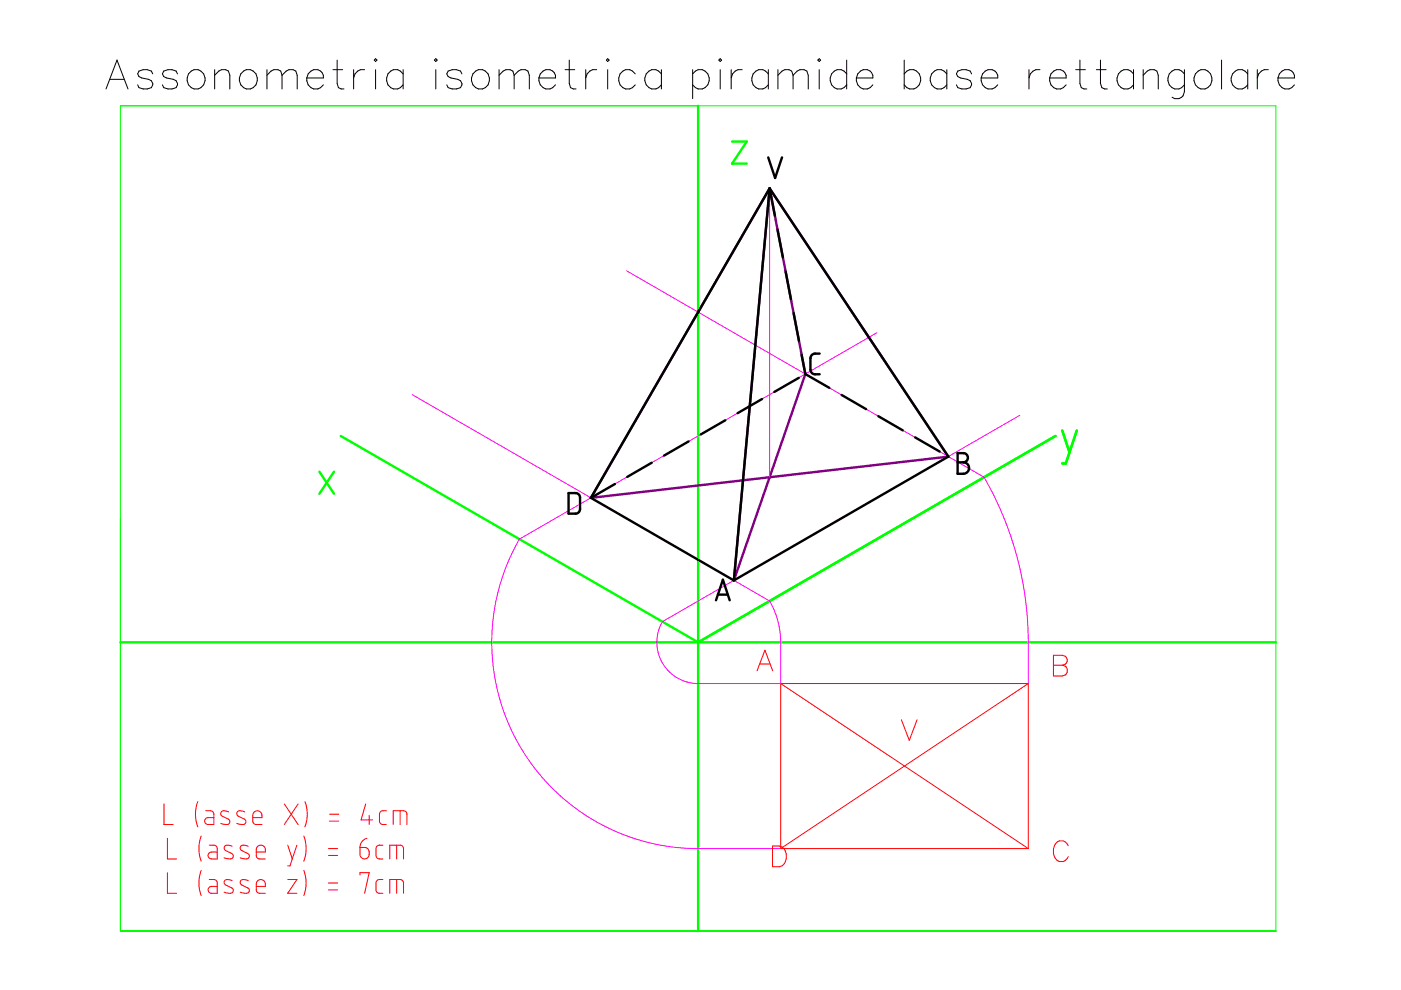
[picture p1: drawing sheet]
<svg xmlns="http://www.w3.org/2000/svg" width="297mm" height="210mm" viewBox="0 0 297 210" stroke-linecap="round" stroke-linejoin="round" font-family="sans-serif">
<path d="M25.5 22.4h245v175h-245z" fill="none" stroke="#0f0" stroke-width=".21"/>
<path d="M148 22.4v175M155.2 30h3.1l-3.1 4.7h3.1M72.2 92.4l75.8 43.8 75.8-43.8M225.2 91.3l1.6 4.6M228.3 91.3l-2.3 7h-.8M67.7 100l3.1 4.7M70.8 100l-3.1 4.7M25.5 136.2h245" fill="none" stroke="#0f0" stroke-width=".51"/>
<g fill="none" stroke="#f00" stroke-width=".21">
<path d="M223.4 138.9h1.8l.6 .2a1.01 1.01 0 0 1 0 1.7l-.6 .2a1.14 1.14 0 0 1 1.1 1.2 1.14 1.14 0 0 1-1.1 1.1h-1.8zM160.5 142.2l1.7-4.3 1.6 4.3M161.1 140.8h2.1M165.5 144.9h52.5M165.5 144.9v35M165.5 144.9l52.5 35M191.1 152.6l1.7 4.4 1.6-4.4M218 144.9v35M218 144.9l-52.5 35M223.4 141h1.8M34.8 170.5v4.3h1.9M35.5 177.7v4.4h1.9"/>
<path d="M41.9 170l-.5 2.3 .1 1.4 .4 1.6M42.7 177.2l-.5 2.2v1.6l.5 1.6M43.6 171.9l1.3 .1 .4 .6v2.2h-1.3l-.4-.2-.2-.4 .2-.7 .5-.1h1.2M44.4 179.2h1.2l.5 .6v2.3h-1.3l-.4-.1-.3-.7 .3-.5 1.7-.1M48.5 172.1l-1.3-.2-.3 .3-.1 .5 .2 .3 1.6 .8 .1 .4-.1 .4-.3 .2-1.5-.2M49.2 179.4l-1.2-.2-.3 .2-.2 .5 .3 .4 1.5 .8 .2 .3-.2 .5-.6 .2-1.2-.2M51.9 172.1l-1.3-.2-.3 .2-.1 .5 .2 .4 1.6 .8 .1 .3-.1 .5-.3 .2h-.5l-1-.2M52.6 179.4l-1.2-.2-.3 .2-.2 .5 .3 .4 1.5 .8 .2 .3-.2 .5-.6 .2-1.2-.2M53.6 173.4h1.9v-.7l-.3-.6-.8-.2-.7 .4-.1 .5v1.4l.2 .4 .3 .2h1.4M60.3 170.5l2.9 4.3M61 179.2l1 2.9M62.9 179.2l-1.4 4.4h-.5"/>
<path d="M63.2 170.5l-2.9 4.3M64.4 177.2l.5 2.3-.1 1.6-.4 1.5M64.7 170l.3 1.1 .2 1.4-.2 1.5-.3 1.3M69.6 179.9h2M69.9 174.1h1.9M69.9 172.6h1.9M76.3 179.7h1.3l.5 .4 .2 .5v.7l-.6 .7-.6 .1-.6-.4-.2-.4zM77.5 170.5l-.9 3.3h2.4M77.8 177.7l-.5 .2-.6 .6-.4 1.2M78.3 172.9v1.9M81.2 179.2l-1.1 .1-.4 .6v1.5l.2 .4 .4 .3h.9M81.9 171.9h-1l-.4 .6v2l.5 .3h.9"/>
<path d="M83.4 174.8v-2.9h2.2l.5 .3 .2 .3v2.3M84.1 179.2v2.9M84.8 171.9v2.9M163.8 179.4h1.4a2.38 2.38 0 0 1 1.1 3.7l-.4 .5-.7 .2h-1.4zM165.5 179.9h52.5M226.5 179.3a1.52 1.52 0 0 0-1.5-1.1 1.52 1.52 0 0 0-1.4 1.1 2.48 2.48 0 0 0 1 3.4 1.58 1.58 0 0 0 1.9-1.1M35.5 185v4.4h1.9M42.7 184.5l-.5 2.2v1.6l.5 1.6M44.4 186.5h1.1l.5 .4 .1 2.5h-1.4l-.4-.2-.2-.6 .3-.5 .4-.2h1.3M49.2 186.7l-1.2-.2-.4 .2-.1 .5 .4 .4 1.4 .8 .2 .3-.2 .5-.7 .2-1.1-.2M52.6 186.7l-1.2-.2-.3 .2-.2 .5 .3 .4 1.5 .7 .2 .4-.2 .5-.4 .2-1.4-.2M54.3 180.7h2l-.1-.9-.3-.4-.7-.2-.7 .3-.2 .5v1.5l.5 .6h1.5"/>
<path d="M54.3 187.9h2v-.6l-.3-.6-.8-.2-.7 .4-.2 .4v1.5l.2 .4 .3 .2h1.5M61 186.5h1.9l-1.9 2.9h1.9M64.4 184.5l.5 2.3-.1 1.6-.4 1.5M69.6 181.4h2M69.6 188.7h2M69.6 187.2h2M76.3 185.5v-.5h2l-1 4.4M81.2 186.5l-1.1 .1-.3 .2-.1 .4v1.5l.2 .4 .4 .3h.9M82.6 182.1v-2.9h2.4l.3 .2 .3 .4v2.3M82.6 189.4v-2.9h2.3l.4 .1 .3 .5v2.3M84.1 186.5v2.9"/>
</g>
<g fill="none" stroke="#000" stroke-width=".21">
<path d="M22.5 18.9l2.3-6.2 2.3 6.2M23.3 16.8h3M32.4 15.7l-.3-.6-.9-.3h-.8l-.9 .3-.3 .6 .3 .5 2.6 .9 .3 .9-.3 .6-.9 .3h-.8l-.9-.3-.3-.6M37.6 15.7l-.3-.6-.8-.3h-.9l-.9 .3-.3 .6 .3 .5 2.6 .9 .3 .9-.3 .6-.8 .3h-.9l-.9-.3-.3-.6M40 15.7a1.99 1.99 0 0 1 2.8-.5 1.99 1.99 0 0 1 .4 2.8 1.92 1.92 0 0 1-2.4 .8 1.92 1.92 0 0 1-1.1-2.3zM45.5 16l.9-.9 .6-.3h.8l.6 .3 .3 .9v2.9M45.5 14.8v4.1M51.1 15.7a1.91 1.91 0 0 1 2.3-.8 1.91 1.91 0 0 1 1.1 2.2 1.92 1.92 0 0 1-2.2 1.8 1.92 1.92 0 0 1-1.5-2.4zM56.6 16l.9-.9 .6-.3h.8l.6 .3 .3 .9M56.6 14.8v4.1M59.8 16l.9-.9 .6-.3h.8l.6 .3 .3 .9v2.9M59.8 16v2.9"/>
<path d="M65 16.5a1.94 1.94 0 0 0 1.2 2.2 1.94 1.94 0 0 0 2.4-.7M65.3 15.7a1.69 1.69 0 0 1 2-.9 1.69 1.69 0 0 1 1.3 1.7h-3.6zM70.6 14.8h2M71.5 12.7v5l.3 .9 .5 .3h.6M75 14.8v4.1M77.3 14.8a1.97 1.97 0 0 0-2.3 1.7M79.6 12.4l.3 .3-.3 .3-.2-.3zM79.6 14.8v4.1M85.5 15.7a1.91 1.91 0 0 0-2.4-.8 1.91 1.91 0 0 0-1.1 2.2 1.88 1.88 0 0 0 1.4 1.8 1.88 1.88 0 0 0 2.1-.9M85.5 14.8v4.1M92.1 12.7l.3-.3 .3 .3-.3 .3zM92.4 14.8v4.1"/>
<path d="M97.9 15.7l-.3-.6-.8-.3h-.9l-.9 .3-.3 .6 .3 .5 .6 .3 1.5 .3 .5 .3 .3 .6-.3 .9-.8 .3h-.9l-.9-.3-.3-.6M100.3 15.7a1.91 1.91 0 0 1 2.3-.8 1.91 1.91 0 0 1 1.2 2.2 1.92 1.92 0 0 1-2.3 1.8 1.92 1.92 0 0 1-1.5-2.4zM105.8 16l.9-.9 .6-.3h.8l.6 .3 .3 .9M105.8 14.8v4.1M109 16l.9-.9 .6-.3h.9l.5 .3 .3 .9v2.9M109 16v2.9M114.3 16.5a1.94 1.94 0 0 0 1.1 2.2 1.94 1.94 0 0 0 2.4-.7M114.6 15.7a1.69 1.69 0 0 1 1.9-.9 1.69 1.69 0 0 1 1.3 1.7h-3.5zM119.8 14.8h2.1M120.7 12.7v5l.3 .9 .6 .3h.5M124.2 14.8v4.1M126.5 14.8a1.97 1.97 0 0 0-2.3 1.7"/>
<path d="M128.8 12.4l.3 .3-.3 .3-.2-.3zM128.8 14.8v4.1M134.7 15.7a1.91 1.91 0 0 0-2.4-.8 1.91 1.91 0 0 0-1.1 2.2 1.88 1.88 0 0 0 1.4 1.8 1.88 1.88 0 0 0 2.1-.9M140.2 15.7a1.99 1.99 0 0 0-2.8-.5 1.99 1.99 0 0 0-.4 2.8 1.86 1.86 0 0 0 3.2 0M140.2 14.8v4.1M146.9 15.7a1.99 1.99 0 0 1 2.8-.5 1.99 1.99 0 0 1 .4 2.8 1.86 1.86 0 0 1-3.2 0M146.9 14.8v6.1M152.7 12.4l.3 .3-.3 .3-.3-.3zM152.7 14.8v4.1M155 14.8v4.1M157.4 14.8a1.97 1.97 0 0 0-2.4 1.7M162.9 15.7a1.91 1.91 0 0 0-2.4-.8 1.91 1.91 0 0 0-1.1 2.2 1.88 1.88 0 0 0 1.4 1.8 1.88 1.88 0 0 0 2.1-.9"/>
<path d="M162.9 14.8v4.1M164.9 16l.9-.9 .6-.3h.9l.6 .3 .2 .9M164.9 14.8v4.1M168.1 16l.9-.9 .6-.3h.9l.6 .3 .3 .9v2.9M168.1 16v2.9M173.7 12.4l.3 .3-.3 .3-.3-.3zM173.7 14.8v4.1M179.5 15.7a1.98 1.98 0 0 0-2.8-.5 1.98 1.98 0 0 0-.4 2.8 1.85 1.85 0 0 0 3.2 0M179.5 12.7v6.2M181.6 16.5a1.92 1.92 0 0 0 1.1 2.2 1.92 1.92 0 0 0 2.4-.7M182.4 15.1a1.61 1.61 0 0 1 1.8-.2 1.61 1.61 0 0 1 .9 1.6h-3.5l.3-.8zM191.7 15.7a1.98 1.98 0 0 1 2.8-.5 1.98 1.98 0 0 1 .4 2.8 1.85 1.85 0 0 1-3.2 0"/>
<path d="M191.7 12.7v6.2M200.7 15.7a1.99 1.99 0 0 0-2.8-.5 1.99 1.99 0 0 0-.4 2.8 1.86 1.86 0 0 0 3.2 0M200.7 14.8v4.1M206 15.7l-.3-.6-.9-.3h-.9l-.8 .3-.3 .6 .3 .5 .5 .3 1.5 .3 .6 .3 .3 .6-.3 .9-.9 .3h-.9l-.8-.3-.3-.6M208 16.5a1.93 1.93 0 0 0 1.2 2.2 1.93 1.93 0 0 0 2.3-.7M208.9 15.1a1.63 1.63 0 0 1 1.8-.2 1.63 1.63 0 0 1 .8 1.6h-3.5l.3-.8zM218.2 14.8v4.1M220.5 14.8a1.97 1.97 0 0 0-2.3 1.7M222.5 16.5a1.92 1.92 0 0 0 1.2 2.2 1.92 1.92 0 0 0 2.3-.7M222.8 15.7a1.69 1.69 0 0 1 2-.9 1.69 1.69 0 0 1 1.2 1.7h-3.5zM228.1 14.8h2M229 12.7v5l.3 .9 .5 .3h.6"/>
<path d="M232.5 14.8h2M233.3 12.7v5l.3 .9 .6 .3h.6M240.3 15.7a1.98 1.98 0 0 0-2.8-.5 1.98 1.98 0 0 0-.4 2.8 1.85 1.85 0 0 0 3.2 0M240.3 14.8v4.1M242.4 16l.8-.9 .6-.3h.9l.6 .3 .3 .9v2.9M242.4 14.8v4.1M251.1 15.7a1.91 1.91 0 0 0-2.4-.8 1.91 1.91 0 0 0-1.1 2.2 1.88 1.88 0 0 0 1.5 1.8 1.88 1.88 0 0 0 2-.9M251.1 14.8v4.7a1.61 1.61 0 0 1-2.6 1.1M253.4 15.7a1.91 1.91 0 0 1 2.4-.8 1.91 1.91 0 0 1 1.1 2.2 1.92 1.92 0 0 1-2.2 1.8 1.92 1.92 0 0 1-1.5-2.4zM259 12.7v6.2M264.5 15.7a1.99 1.99 0 0 0-2.8-.5 1.99 1.99 0 0 0-.4 2.8 1.86 1.86 0 0 0 3.2 0M264.5 14.8v4.1"/>
<path d="M266.6 14.8v4.1M268.9 14.8a1.97 1.97 0 0 0-2.3 1.7M271 16.5a1.92 1.92 0 0 0 1.1 2.2 1.92 1.92 0 0 0 2.3-.7M271.8 15.1a1.61 1.61 0 0 1 1.8-.2 1.61 1.61 0 0 1 .8 1.6h-3.4l.3-.8z"/>
</g>
<path d="M163.2 39.9v61.3M132.9 57.4l75.7 43.8 2.4 4.5 2.5 5.7 1.6 4.6 1.4 5.8 .9 4.8 .4 4.7 .2 4.3v9.3M185.9 70.5l-75.8 43.8-1.7 3.3-1.5 3.5-1.1 3.4-.9 4-.6 5.6 .1 5.5 .8 5.7 1.6 5.5 2.3 5.3 2.9 4.9 3.7 4.6 3.9 3.9 4.5 3.3 4.5 2.6 4.3 1.8 5.2 1.6 4 .7 4.1 .4h19.3M87.4 83.7l75.8 43.7 1.3 2.8 .9 3.7 .1 2.1v8.9h-17.9l-2.2-.4-2.1-.9-1.5-1.3-1.4-1.8-1-2.5-.1-2.4 .4-2.1 .7-1.7 75.8-43.7" fill="none" stroke="#f0f" stroke-width=".21"/>
<path d="M163.2 39.9l37.9 56.9-75.8 8.8zM163.2 39.9l7.6 39.4-15.2 43.8z" fill="none" stroke="#800080" stroke-width=".51"/>
<g fill="none" stroke="#000" stroke-width=".51">
<path d="M162.9 33.4l1.4 4.3 1.5-4.3M163.2 39.9l37.9 56.9-45.5 26.3M163.2 39.9l-37.9 65.7M163.2 39.9l-7.6 83.2M163.2 39.9l1.1 5.8M164.8 48.7l1.2 5.9M166.6 57.5l1.1 5.9M168.3 66.4l1.1 5.9M169.9 75.2l.9 4.1 5 2.9M173.8 75h-1.3l-.4 .3-.3 .6 .1 2.9 .6 .5 1.3 .1M138.2 98.1l-5.2 3M146 93.6l-5.2 3"/>
<path d="M153.8 89.1l-5.2 3M161.6 84.6l-5.2 3M169.4 80.1l-5.2 3M178.4 83.7l5.2 3M186.2 88.2l5.2 3M194 92.7l5.2 3M203 96.1h1.5l.6 .6 .1 .5-.2 .4-.8 .4 .8 .3 .4 .7-.1 .9-.7 .5-1.6 .1zM203 98h1.2M120.5 104.5h1.7l.4 .3 .3 .3 .1 3-.2 .4-.5 .4h-1.8zM125.3 105.6l30.3 17.5M130.4 102.6l-5.1 3M151.8 127.3l1.5-4.4 1.4 4.4"/>
<path d="M152.2 126.1h2.1"/>
</g>
</svg>
